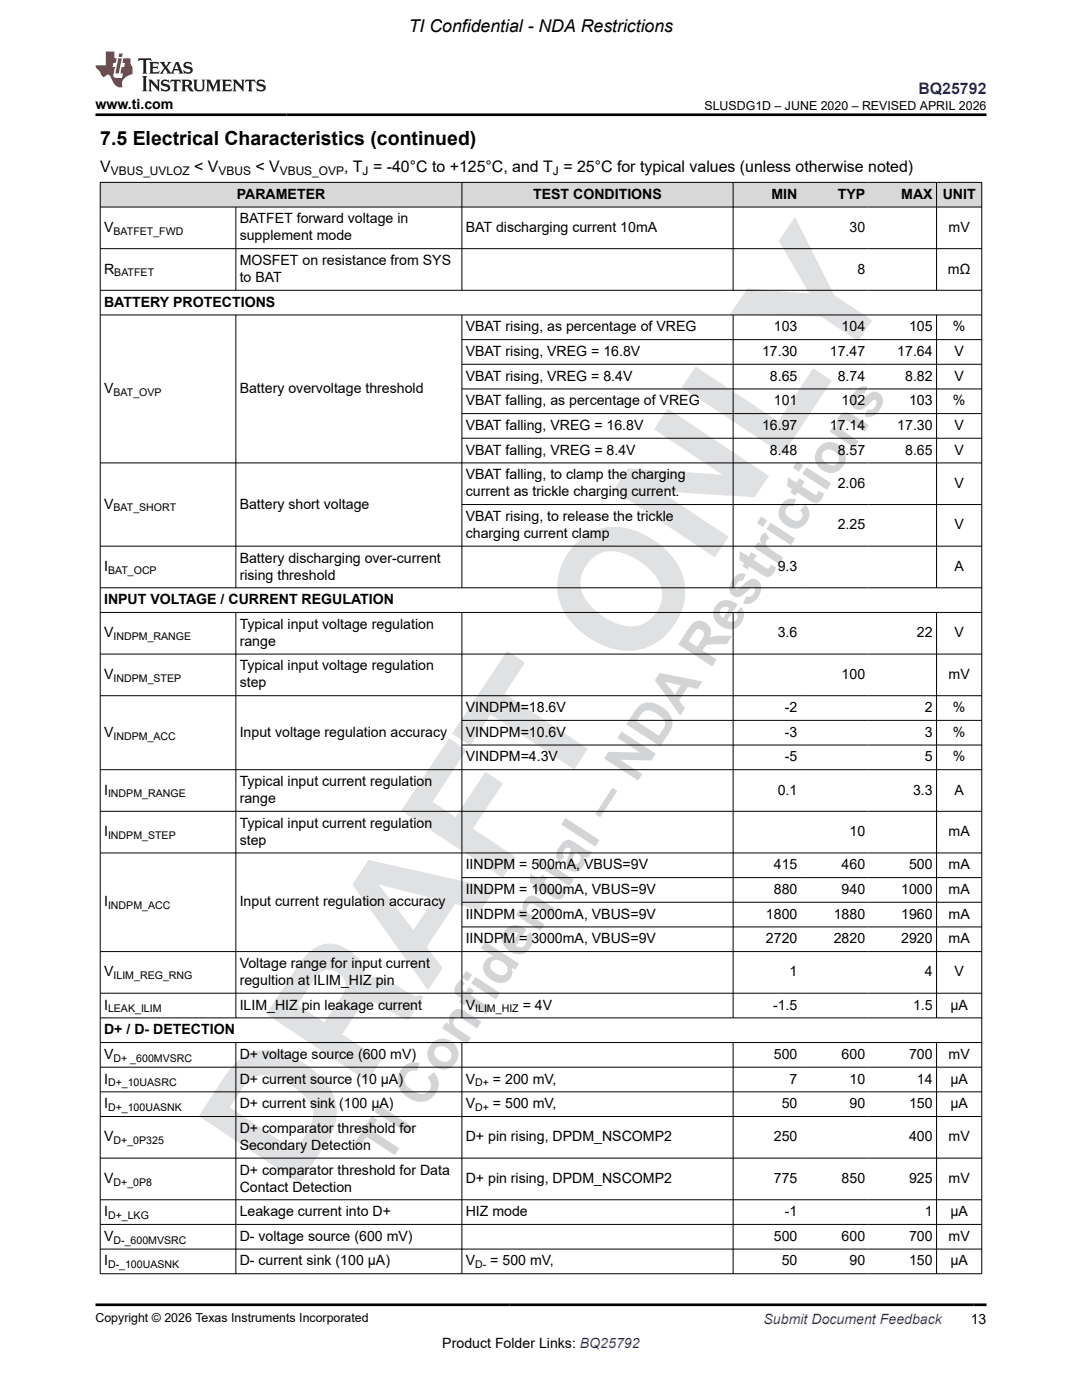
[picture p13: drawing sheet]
<svg xmlns="http://www.w3.org/2000/svg" width="216mm" height="279mm" viewBox="0 0 216 279" stroke-linecap="round" stroke-linejoin="round" font-family="sans-serif">
<defs><g id="words">
<text font-size="11.3" fill="#d2d4d5" x="77.3" y="232.7" transform="rotate(-57 77.3 232.7)">TI Confidential – NDA Restrictions</text>
<text font-size="3.9" x="20" y="28.8">7.5 Electrical Characteristics (continued)</text>
<text font-size="3.5" x="81.6" y="6.3">TI Confidential - NDA Restrictions</text>
<text font-size="3.2" fill="#00f" x="183.3" y="18.7">BQ25792</text>
<g font-size="3.2">
<text x="20" y="34.3">V</text>
<text x="38.7" y="34.3">&lt; V</text>
<text x="51" y="34.3">&lt; V</text>
<text x="68.7" y="34.3">, T = -40°C to +125°C, and T = 25°C for typical values (unless otherwise noted)</text>
</g>
<g font-size="2.8">
<text x="19" y="21.8">www.ti.com</text>
<text x="47.2" y="39.7">PARAMETER</text>
<text x="106.4" y="39.7">TEST CONDITIONS</text>
<text x="153.9" y="39.7">MIN</text>
<text x="167.2" y="39.7">TYP</text>
<text x="179.8" y="39.7">MAX</text>
<text x="188.1" y="39.7">UNIT</text>
<text x="20.8" y="46.3">V</text>
<text x="47.8" y="44.6">BATFET forward voltage in</text>
<text x="47.8" y="48">supplement mode</text>
<text x="92.9" y="46.3">BAT discharging current 10mA</text>
<text x="169.5" y="46.3">30</text>
<text x="189.3" y="46.3">mV</text>
<text x="47.8" y="52.9">MOSFET on resistance from SYS</text>
<text x="20.8" y="54.6">R</text>
<text x="47.8" y="56.3">to BAT</text>
<text x="171.1" y="54.6">8</text>
<text x="189.2" y="54.6">mΩ</text>
<text x="20.8" y="61.2">BATTERY PROTECTIONS</text>
<text x="92.9" y="71.1">VBAT rising, VREG = 16.8V</text>
<text x="92.9" y="66.1">VBAT rising, as percentage of VREG</text>
<text x="152" y="71.1">17.30</text>
<text x="154.4" y="66.1">103</text>
<text x="165.6" y="71.1">17.47</text>
<text x="167.9" y="66.1">104</text>
<text x="179" y="71.1">17.64</text>
<text x="181.4" y="66.1">105</text>
<text x="190.1" y="66.1">%</text>
<text x="190.4" y="71.1">V</text>
<text x="92.9" y="76">VBAT rising, VREG = 8.4V</text>
<text x="153.6" y="76">8.65</text>
<text x="167.1" y="76">8.74</text>
<text x="180.6" y="76">8.82</text>
<text x="190.4" y="76">V</text>
<text x="20.8" y="78.4">V</text>
<text x="47.8" y="78.4">Battery overvoltage threshold</text>
<text x="92.9" y="80.9">VBAT falling, as percentage of VREG</text>
<text x="154.4" y="80.9">101</text>
<text x="167.9" y="80.9">102</text>
<text x="181.4" y="80.9">103</text>
<text x="190.1" y="80.9">%</text>
<text x="92.9" y="85.8">VBAT falling, VREG = 16.8V</text>
<text x="152" y="85.8">16.97</text>
<text x="165.6" y="85.8">17.14</text>
<text x="179" y="85.8">17.30</text>
<text x="190.4" y="85.8">V</text>
<text x="92.9" y="90.7">VBAT falling, VREG = 8.4V</text>
<text x="92.9" y="95.7">VBAT falling, to clamp the charging</text>
<text x="153.6" y="90.7">8.48</text>
<text x="167.1" y="90.7">8.57</text>
<text x="180.6" y="90.7">8.65</text>
<text x="190.4" y="90.7">V</text>
<text x="20.8" y="101.5">V</text>
<text x="47.8" y="101.5">Battery short voltage</text>
<text x="92.9" y="99">current as trickle charging current.</text>
<text x="167.1" y="97.4">2.06</text>
<text x="190.4" y="97.4">V</text>
<text x="92.9" y="104">VBAT rising, to release the trickle</text>
<text x="92.9" y="107.4">charging current clamp</text>
<text x="167.1" y="105.7">2.25</text>
<text x="190.4" y="105.7">V</text>
<text x="20.8" y="114">I</text>
<text x="47.8" y="112.3">Battery discharging over-current</text>
<text x="155.2" y="114">9.3</text>
<text x="190.4" y="114">A</text>
<text x="47.8" y="115.7">rising threshold</text>
<text x="20.8" y="120.6">INPUT VOLTAGE / CURRENT REGULATION</text>
<text x="47.8" y="125.5">Typical input voltage regulation</text>
<text x="20.8" y="127.2">V</text>
<text x="47.8" y="128.9">range</text>
<text x="155.2" y="127.2">3.6</text>
<text x="183" y="127.2">22</text>
<text x="190.4" y="127.2">V</text>
<text x="20.8" y="135.5">V</text>
<text x="47.8" y="133.8">Typical input voltage regulation</text>
<text x="47.8" y="137.2">step</text>
<text x="167.9" y="135.5">100</text>
<text x="189.3" y="135.5">mV</text>
<text x="92.9" y="142.1">VINDPM=18.6V</text>
<text x="156.6" y="142.1">-2</text>
<text x="184.5" y="142.1">2</text>
<text x="190.1" y="142.1">%</text>
<text x="20.8" y="147">V</text>
<text x="47.8" y="147">Input voltage regulation accuracy</text>
<text x="92.9" y="147">VINDPM=10.6V</text>
<text x="156.6" y="147">-3</text>
<text x="184.5" y="147">3</text>
<text x="190.1" y="147">%</text>
<text x="92.9" y="152">VINDPM=4.3V</text>
<text x="156.6" y="152">-5</text>
<text x="184.5" y="152">5</text>
<text x="190.1" y="152">%</text>
<text x="20.8" y="158.6">I</text>
<text x="47.8" y="156.9">Typical input current regulation</text>
<text x="47.8" y="160.3">range</text>
<text x="155.2" y="158.6">0.1</text>
<text x="182.2" y="158.6">3.3</text>
<text x="190.4" y="158.6">A</text>
<text x="20.8" y="166.9">I</text>
<text x="47.8" y="165.2">Typical input current regulation</text>
<text x="169.5" y="166.9">10</text>
<text x="189.3" y="166.9">mA</text>
<text x="47.8" y="168.6">step</text>
<text x="92.9" y="173.5">IINDPM = 500mA, VBUS=9V</text>
<text x="154.4" y="173.5">415</text>
<text x="167.9" y="173.5">460</text>
<text x="181.4" y="173.5">500</text>
<text x="189.3" y="173.5">mA</text>
<text x="92.9" y="178.4">IINDPM = 1000mA, VBUS=9V</text>
<text x="154.4" y="178.4">880</text>
<text x="167.9" y="178.4">940</text>
<text x="179.8" y="178.4">1000</text>
<text x="189.3" y="178.4">mA</text>
<text x="20.8" y="180.9">I</text>
<text x="47.8" y="180.9">Input current regulation accuracy</text>
<text x="92.9" y="183.3">IINDPM = 2000mA, VBUS=9V</text>
<text x="152.8" y="183.3">1800</text>
<text x="166.4" y="183.3">1880</text>
<text x="179.8" y="183.3">1960</text>
<text x="189.3" y="183.3">mA</text>
<text x="92.9" y="188.3">IINDPM = 3000mA, VBUS=9V</text>
<text x="152.8" y="188.3">2720</text>
<text x="166.4" y="188.3">2820</text>
<text x="179.8" y="188.3">2920</text>
<text x="189.3" y="188.3">mA</text>
<text x="20.8" y="194.9">V</text>
<text x="47.8" y="193.2">Voltage range for input current</text>
<text x="47.8" y="196.6">regultion at ILIM_HIZ pin</text>
<text x="157.5" y="194.9">1</text>
<text x="184.5" y="194.9">4</text>
<text x="190.4" y="194.9">V</text>
<text x="20.8" y="201.5">I</text>
<text x="47.8" y="201.5">ILIM_HIZ pin leakage current</text>
<text x="92.9" y="201.5">V</text>
<text x="104.3" y="201.5">= 4V</text>
<text x="154.2" y="201.5">-1.5</text>
<text x="182.2" y="201.5">1.5</text>
<text x="189.6" y="201.5">µA</text>
<text x="20.8" y="206.4">D+ / D- DETECTION</text>
<text x="20.8" y="211.3">V</text>
<text x="47.8" y="211.3">D+ voltage source (600 mV)</text>
<text x="154.4" y="211.3">500</text>
<text x="167.9" y="211.3">600</text>
<text x="181.4" y="211.3">700</text>
<text x="189.3" y="211.3">mV</text>
<text x="20.8" y="216.3">I</text>
<text x="20.8" y="221.2">I</text>
<text x="47.8" y="216.3">D+ current source (10 µA)</text>
<text x="47.8" y="221.2">D+ current sink (100 µA)</text>
<text x="92.9" y="216.3">V</text>
<text x="92.9" y="221.2">V</text>
<text x="98.4" y="216.3">= 200 mV,</text>
<text x="98.4" y="221.2">= 500 mV,</text>
<text x="156" y="221.2">50</text>
<text x="157.5" y="216.3">7</text>
<text x="169.5" y="216.3">10</text>
<text x="169.5" y="221.2">90</text>
<text x="181.4" y="221.2">150</text>
<text x="183" y="216.3">14</text>
<text x="189.6" y="216.3">µA</text>
<text x="189.6" y="221.2">µA</text>
<text x="20.8" y="227.8">V</text>
<text x="47.8" y="226.1">D+ comparator threshold for</text>
<text x="92.9" y="227.8">D+ pin rising, DPDM_NSCOMP2</text>
<text x="154.4" y="227.8">250</text>
<text x="181.4" y="227.8">400</text>
<text x="189.3" y="227.8">mV</text>
<text x="47.8" y="229.5">Secondary Detection</text>
<text x="20.8" y="236.1">V</text>
<text x="47.8" y="234.4">D+ comparator threshold for Data</text>
<text x="47.8" y="237.8">Contact Detection</text>
<text x="92.9" y="236.1">D+ pin rising, DPDM_NSCOMP2</text>
<text x="154.4" y="236.1">775</text>
<text x="167.9" y="236.1">850</text>
<text x="181.4" y="236.1">925</text>
<text x="189.3" y="236.1">mV</text>
<text x="20.8" y="242.7">I</text>
<text x="47.8" y="242.7">Leakage current into D+</text>
<text x="92.9" y="242.7">HIZ mode</text>
<text x="156.6" y="242.7">-1</text>
<text x="184.5" y="242.7">1</text>
<text x="189.6" y="242.7">µA</text>
<text x="20.8" y="247.6">V</text>
<text x="47.8" y="247.6">D- voltage source (600 mV)</text>
<text x="154.4" y="247.6">500</text>
<text x="167.9" y="247.6">600</text>
<text x="181.4" y="247.6">700</text>
<text x="189.3" y="247.6">mV</text>
<text x="20.8" y="252.6">I</text>
<text x="47.8" y="252.6">D- current sink (100 µA)</text>
<text x="92.9" y="252.6">V</text>
<text x="97.8" y="252.6">= 500 mV,</text>
<text x="156" y="252.6">50</text>
<text x="169.5" y="252.6">90</text>
<text x="181.4" y="252.6">150</text>
<text x="189.6" y="252.6">µA</text>
<text x="88.3" y="269">Product Folder Links: BQ25792</text>
<text x="193.7" y="264.2">13</text>
</g>
<text font-size="2.8" fill="#00f" x="152.4" y="264.2">Submit Document Feedback</text>
<g font-size="2.5">
<text x="140.6" y="21.9">SLUSDG1D – JUNE 2020 – REVISED APRIL 2026</text>
<text x="19" y="263.9">Copyright © 2026 Texas Instruments Incorporated</text>
</g>
<g font-size="2.4">
<text x="22.1" y="34.9">VBUS_UVLOZ</text>
<text x="43.6" y="34.9">VBUS</text>
<text x="55.8" y="34.9">VBUS_OVP</text>
<text x="72.4" y="34.9">J</text>
<text x="110.3" y="34.9">J</text>
</g>
<g font-size="2.1">
<text x="22.6" y="46.9">BATFET_FWD</text>
<text x="22.8" y="55.2">BATFET</text>
<text x="22.6" y="79">BAT_OVP</text>
<text x="22.6" y="102.1">BAT_SHORT</text>
<text x="21.6" y="114.5">BAT_OCP</text>
<text x="22.6" y="127.8">INDPM_RANGE</text>
<text x="22.6" y="136.1">INDPM_STEP</text>
<text x="22.6" y="147.6">INDPM_ACC</text>
<text x="21.6" y="159.1">INDPM_RANGE</text>
<text x="21.6" y="167.4">INDPM_STEP</text>
<text x="21.6" y="181.4">INDPM_ACC</text>
<text x="22.6" y="195.4">ILIM_REG_RNG</text>
<text x="21.6" y="202.1">LEAK_ILIM</text>
<text x="94.8" y="202.1">ILIM_HIZ</text>
<text x="22.6" y="211.9">D+ _600MVSRC</text>
<text x="21.6" y="216.8">D+_10UASRC</text>
<text x="21.6" y="221.7">D+_100UASNK</text>
<text x="94.8" y="216.8">D+</text>
<text x="94.8" y="221.7">D+</text>
<text x="22.6" y="228.4">D+_0P325</text>
<text x="22.6" y="236.7">D+_0P8</text>
<text x="21.6" y="243.3">D+_LKG</text>
<text x="22.6" y="248.2">D-_600MVSRC</text>
<text x="21.6" y="253.1">D-_100UASNK</text>
<text x="94.8" y="253.1">D-</text>
</g>
</g></defs>
<g fill="#e0e1e3">
<path d="M46.6 212.5l-1.8 2.3-5.1 8 20.1 13.3 4.5-6.7a11.8 11.8 0 0 0 2.8-9 12.8 12.8 0 0 0-6.1-8 13.7 13.7 0 0 0-9.1-2.8 8.9 8.9 0 0 0-5.3 2.9zM49.7 215.7a5.3 5.3 0 0 1 6.2-.3 14.6 14.6 0 0 1 5.8 4.6 5 5 0 0 1 0 5.3l-2.8 4.3-13.1-8.6 2.6-3.7z" fill-rule="evenodd"/>
<path d="M61.3 190.4l-1.7 2-6.5 10 20.3 13.4 2.7-4.2-7.8-5.2 2.9-4.5a3.2 3.2 0 0 1 3-1.9 29.1 29.1 0 0 1 5.5 2.9l1.8 .6 3-4.5-.6-.5a1.97 1.97 0 0 1-2.3-.3l-.5-.3a15.7 15.7 0 0 0-5.7-2.9 3.9 3.9 0 0 0-2.9 .9 5.3 5.3 0 0 0-2.7-6.2 6.1 6.1 0 0 0-8.5 .7zM63.3 194.7a3.3 3.3 0 0 1 3.3-1 3.3 3.3 0 0 1 2.4 2.6 4.4 4.4 0 0 1-1 2.8l-3.3 4.9-5.3-3.5z" fill-rule="evenodd"/>
<path d="M73.5 171.6l-3.2 4.9 15.1 21.1 2.9-4.4-3.2-4.2 5.7-8.6 5.2 1.3 2.8-4.4zM75.6 176.5l11.1 2.8-4.2 6.3z" fill-rule="evenodd"/>
<path d="M89.6 147.3l3.5 2.4-6.8 10.3 4.6 3.1 6-9.1 3.5 2.4-6 9 8.6 5.7-2.7 4.1-20.3-13.4z" fill-rule="evenodd"/>
<path d="M101.2 129.9l3.6 2.3-4.1 6.2 16.6 11-2.7 4.2-16.7-11-4.1 6.2-3.6-2.4z" fill-rule="evenodd"/>
<path d="M115.2 108.2a11.6 11.6 0 0 0-2.8 13.7 16.1 16.1 0 0 0 12.8 8 11.3 11.3 0 0 0 10.2-6.6 10.9 10.9 0 0 0-2.5-13.5 15.2 15.2 0 0 0-12-4.5 10.3 10.3 0 0 0-5.7 2.9zM117.6 112a6.2 6.2 0 0 1 7.6-1.3 11.2 11.2 0 0 1 6.8 6.7 6.4 6.4 0 0 1-2.5 6.4 6.4 6.4 0 0 1-6.8 .5 11.7 11.7 0 0 1-6.6-6.2 6.1 6.1 0 0 1 1.5-6.1z" fill-rule="evenodd"/>
<path d="M133.2 81.5l20.3 13.5-2.9 4.2-18.9-1.2 13.7 9.1-2.8 4.2-20.1-13.5 2.8-4.3 18.8 1.2-13.6-9z" fill-rule="evenodd"/>
<path d="M138.8 73.2l16.5 10.9 7-10.6 3.7 2.4-9.8 14.8-20.2-13.4z" fill-rule="evenodd"/>
<path d="M158.6 43.3l7.9 15.6 7.5 5-2.8 4.2-7.4-4.9-18.1-.5 3.4-5.1 12.4 1-6.1-10.5z" fill-rule="evenodd"/>
</g>
<g fill="#d8d8d8">
<path d="M20 36.4h175.9v4.9h-175.9z" fill-rule="evenodd"/>
<path d="M20.1 36.5h72v4.8h-72z" fill-rule="evenodd"/>
<path d="M92.2 36.5h54v4.8h-54z" fill-rule="evenodd"/>
<path d="M146.3 36.5h13.5v4.8h-13.5z" fill-rule="evenodd"/>
<path d="M159.8 36.5h13.5v4.8h-13.5z" fill-rule="evenodd"/>
<path d="M173.3 36.5h13.5v4.8h-13.5z" fill-rule="evenodd"/>
<path d="M186.9 36.5h8.9v4.8h-8.9z" fill-rule="evenodd"/>
</g>
<g fill="none" stroke="#000" stroke-width=".2">
<path d="M19.9 36.4h176.1M20 36.3v218M92.2 36.3v21.7M146.3 36.3v21.7M186.9 36.3v21.7M195.9 36.3v218M19.9 41.3h176.1M19.9 49.6h176.1M19.9 57.9h176.1M47.1 41.3v16.7M19.9 62.9h176.1M47.1 62.9v54.5"/>
<path d="M92.2 62.9v54.5M92.2 67.8h103.8M92.2 72.7h103.8M92.2 77.6h103.8M146.3 62.9v54.5M186.9 62.9v54.5M19.9 92.4h176.1M92.2 82.5h103.8M92.2 87.5h103.8M19.9 117.3h176.1M92.2 100.7h103.8M196 109h-176.1"/>
<path d="M19.9 122.2h176.1M19.9 130.5h176.1M19.9 138.8h176.1M47.1 122.2v81M92.2 122.2v81M146.3 122.2v81M186.9 122.2v81M92.2 143.8h103.8M92.2 148.7h103.8M196 153.6h-176.1M19.9 161.9h176.1M19.9 170.2h176.1"/>
<path d="M92.2 175.1h103.8M19.9 189.9h176.1M19.9 198.2h176.1M92.2 180.1h103.8M92.2 185h103.8M19.9 203.1h176.1M19.9 208.1h176.1M19.9 213h176.1M19.9 217.9h176.1M47.1 208.1v46.2M92.2 208.1v46.2M146.3 208.1v46.2"/>
<path d="M186.9 208.1v46.2M19.9 222.8h176.1M19.9 231.1h176.1M19.9 239.4h176.1M19.9 244.4h176.1M19.9 249.3h176.1M19.9 254.2h176.1"/>
</g>
<path d="M27.7 11.6l-.2 .6 .5-.2h.6v.1v2.2l-.2 .4h1l-.2-.4v-2.2v-.1h.5l.5 .2-.1-.6zM29.8 12.4l.2 .3v1.6l-.2 .4h1.9l.1-.6a1.08 1.08 0 0 1-1.3 .2v-.7h.6l.4 .2v-.7l-.4 .2h-.6v-.5l.2-.2a1 1 0 0 1 1 .3l-.1-.5zM31.8 12.4l1 1.1-1 1.2h.9l-.2-.2 .4-.8 .5 .8-.2 .2h1.6l-.2-.2 .1-.5h1l.1 .5-.1 .2h.9l-.2-.4-.8-1.9h-.5l-1 2.1-.8-1.1 .9-1h-.8l.2 .2-.5 .6-.3-.6 .1-.2zM35.2 12.8l.4 1h-.8zM36.8 12.5a.65 .65 0 0 0-.2 .7 .65 .65 0 0 0 .6 .5l.7 .1 .1 .3a.79 .79 0 0 1-.7 .4 .79 .79 0 0 1-.7-.5l.1 .7 .2-.1a.93 .93 0 0 0 1.1 0 .93 .93 0 0 0 .4-.9 1.46 1.46 0 0 0-1.2-.6l-.1-.3a1.09 1.09 0 0 1 1.2 .2l-.2-.6-.1 .1-.6-.2zM28.4 15.2l.2 .4v2.2l-.2 .4h1l-.2-.4v-2.2l.2-.4zM29.6 15.9l.2 .4v1.5l-.2 .4h.8l-.3-.4v-1.3l1.7 1.8v-2l.2-.4h-.8l.2 .2 .1 1.1-1.2-1.3zM32.3 16a.65 .65 0 0 0-.2 .8 .65 .65 0 0 0 .7 .4l.6 .2 .1 .2a.79 .79 0 0 1-.7 .4 .79 .79 0 0 1-.7-.5l.1 .7 .2-.1a.93 .93 0 0 0 1.1 .1 .93 .93 0 0 0 .4-1 1.46 1.46 0 0 0-1.2-.5l-.1-.4a1.09 1.09 0 0 1 1.2 .2l-.2-.6-.1 .1-.6-.1zM34.1 15.9l-.1 .6a.63 .63 0 0 1 .7-.3l.1 1.6-.3 .4h1l-.2-.4v-1.6a.66 .66 0 0 1 .8 .3l-.1-.6zM36.2 15.9l.2 .4v1.5l-.2 .4h.9l-.2-.2v-.7h.5l.1 .2a.79 .79 0 0 0 1.2 .6l-1-.9a.61 .61 0 0 0 .6-.6 .61 .61 0 0 0-.5-.7zM36.9 16.2h.2a.47 .47 0 0 1 .5 .1 .47 .47 0 0 1 .1 .5l-.2 .1-.6 .1zM38.5 15.9l.2 .2a2.27 2.27 0 0 0 .4 2 1.04 1.04 0 0 0 1.7-.7v-1.3l.2-.2h-.8l.2 .4v1.1a.6 .6 0 0 1-.6 .6 .6 .6 0 0 1-.6-.6v-1.1l.3-.4zM41.1 15.9l.2 .4v1.5l-.2 .4h.7l-.2-.4v-1.4l.9 1.9 .8-1.9v1.4l-.2 .4h1l-.3-.4v-1.5l.3-.4h-.8l-.7 1.5-.7-1.5zM44.3 15.9l.2 .4v1.5l-.2 .4h1.9l.1-.6a1.09 1.09 0 0 1-1.3 .2v-.7h.6l.4 .2v-.6l-.4 .2h-.6v-.6l.2-.1a1.01 1.01 0 0 1 1 .3l-.1-.6zM46.4 15.9l.3 .4v1.5l-.3 .4h.8l-.2-.4v-1.3l1.6 1.8v-2l.2-.4h-.7l.2 .2v1.1l-1.2-1.3zM49 15.9l-.1 .6a.63 .63 0 0 1 .8-.3v1.6l-.3 .4h1l-.2-.4v-1.6a.66 .66 0 0 1 .8 .3l-.1-.6zM51.4 16a.65 .65 0 0 0-.2 .8 .65 .65 0 0 0 .6 .4l.6 .2 .2 .2a.79 .79 0 0 1-.8 .4 .79 .79 0 0 1-.6-.5l.1 .7 .2-.1a.93 .93 0 0 0 1 .1 .93 .93 0 0 0 .5-1 1.46 1.46 0 0 0-1.3-.5l-.1-.4a1.09 1.09 0 0 1 1.3 .2l-.2-.6-.2 .1-.5-.1z" fill="#231f20"/>
<path d="M21.1 10.3v2.7h-2.1l.1 .4 .9 1a.95 .95 0 0 0 .9 .9 .59 .59 0 0 1 .6-.4 .59 .59 0 0 1 .5 .3l.4 .8a1.59 1.59 0 0 0 2.1 1.4 1.61 1.61 0 0 1 1-2.3l1-.3-.1-1.5a1.59 1.59 0 0 1-.4-1.7h-1.4l-.2 .9h.5l-.1 .9h-.5l-.2 .9v.3l.4 .1-.2 .9h-.6a.73 .73 0 0 1-1.1-.7l.3-1.5h-.5l.2-.9h.5l.2-.9h-.5v-1.3zM23.6 11.6l-.6 3.1h.7l.6-3.1zM23.8 10.7l-.1 .6h.7l.1-.6z" fill="#ed1c24"/>
<path d="M19 22.9h177.8M19 260.4h177.8" fill="none" stroke="#000" stroke-width=".53"/>
<use href="#words"/>
</svg>
